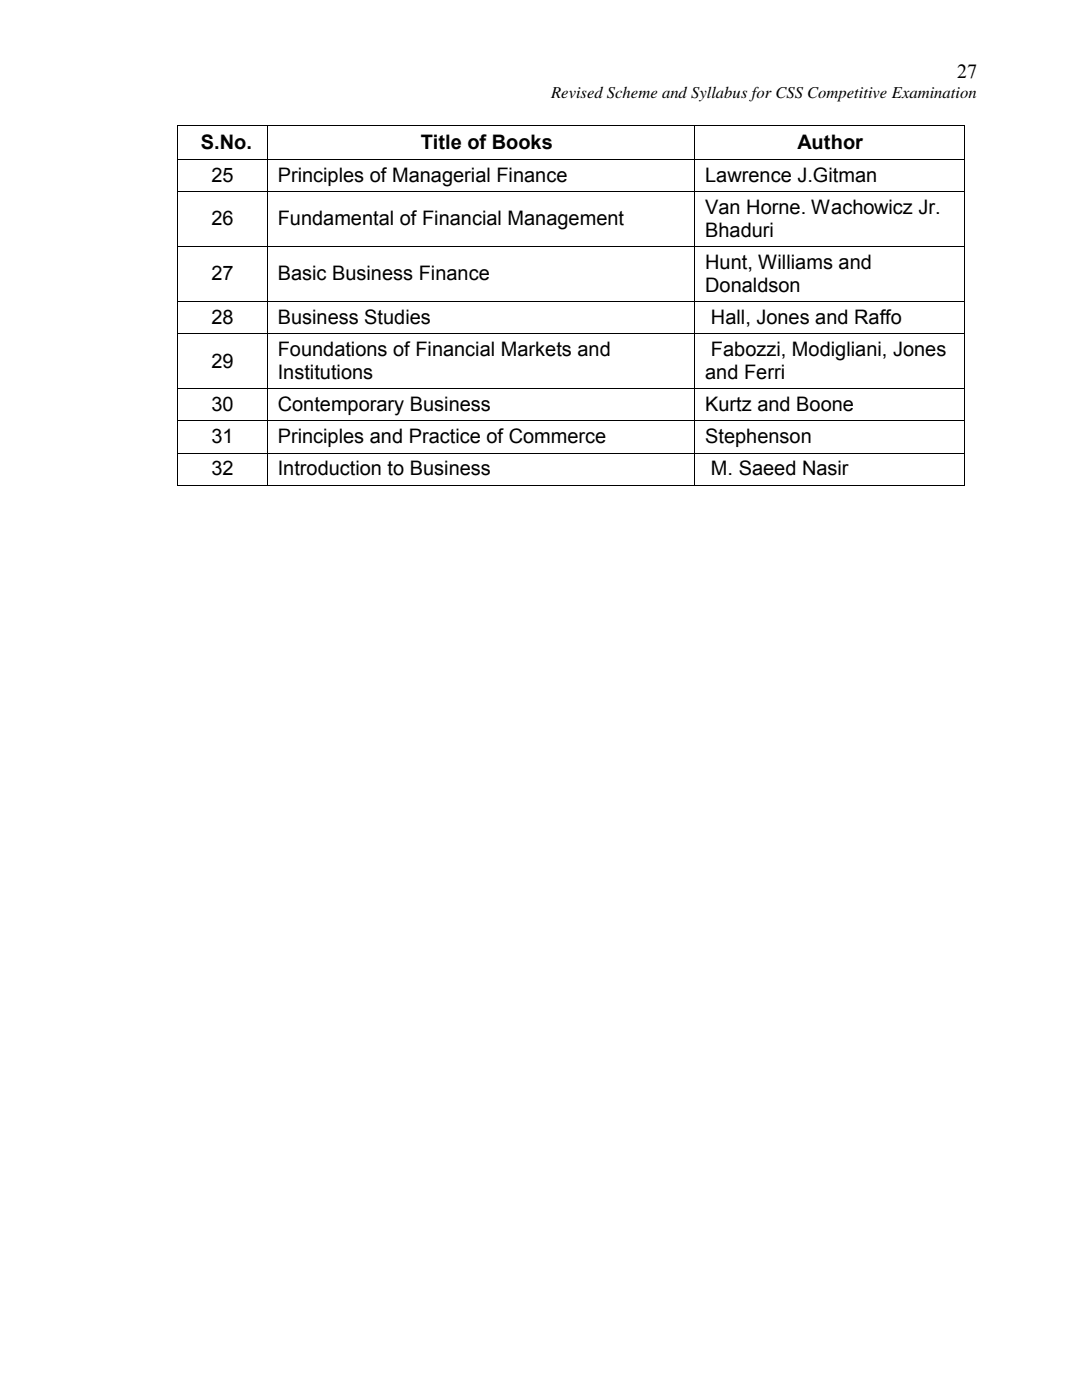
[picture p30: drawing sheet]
<svg xmlns="http://www.w3.org/2000/svg" width="216mm" height="279mm" viewBox="0 0 216 279" stroke-linecap="round" stroke-linejoin="round" font-family="sans-serif">
<defs><g id="words">
<g font-size="4">
<text x="191" y="15.5">27</text>
<text x="40.1" y="29.8">S.No.</text>
<text x="83.9" y="29.8">Title of Books</text>
<text x="159.1" y="29.8">Author</text>
<text x="42.2" y="36.2">25</text>
<text x="55.4" y="36.2">Principles of Managerial Finance</text>
<text x="140.7" y="36.2">Lawrence J.Gitman</text>
<text x="42.2" y="44.9">26</text>
<text x="55.4" y="44.9">Fundamental of Financial Management</text>
<text x="140.7" y="42.7">Van Horne. Wachowicz Jr.</text>
<text x="140.7" y="47.2">Bhaduri</text>
<text x="140.7" y="53.7">Hunt, Williams and</text>
<text x="42.2" y="55.9">27</text>
<text x="55.4" y="55.9">Basic Business Finance</text>
<text x="140.7" y="58.2">Donaldson</text>
<text x="42.2" y="64.6">28</text>
<text x="55.4" y="64.6">Business Studies</text>
<text x="141.9" y="64.6">Hall, Jones and Raffo</text>
<text x="55.4" y="71">Foundations of Financial Markets and</text>
<text x="141.9" y="71">Fabozzi, Modigliani, Jones</text>
<text x="42.2" y="73.4">29</text>
<text x="55.4" y="75.6">Institutions</text>
<text x="140.7" y="75.6">and Ferri</text>
<text x="42.2" y="82">30</text>
<text x="55.4" y="82">Contemporary Business</text>
<text x="140.7" y="82">Kurtz and Boone</text>
<text x="42.2" y="88.5">31</text>
<text x="55.4" y="88.5">Principles and Practice of Commerce</text>
<text x="140.7" y="88.5">Stephenson</text>
<text x="42.2" y="94.9">32</text>
<text x="55.4" y="94.9">Introduction to Business</text>
<text x="141.9" y="94.9">M. Saeed Nasir</text>
</g>
<text font-size="3.3" x="110" y="19.5">Revised Scheme and Syllabus for CSS Competitive Examination</text>
</g></defs>
<g fill="#000">
<path d="M35.4 24.9h.2v.2h-.2zM35.4 31.7l.2 .1zM35.4 38.1h.2v.2h-.2zM53.3 24.9h.1v.2h-.1zM53.3 31.7h.1v.1h-.1zM53.3 38.1h.1v.2h-.1zM138.6 24.9h.1v.2h-.1zM138.6 31.7l.1 .1zM138.6 38.1h.1v.2h-.1zM192.4 24.9h.2v.2h-.2zM192.4 31.7h.2v.1h-.2zM192.4 38.1h.2v.2h-.2z"/>
<path d="M35.4 49.1h.2v.2h-.2zM53.3 49.1h.1v.2h-.1zM138.6 49.1h.1v.2h-.1zM192.4 49.1h.2v.2h-.2zM35.4 60.1h.2v.1h-.2zM35.4 66.5l.2 .1zM35.4 77.5l.2 .1zM53.3 60.1h.1v.1h-.1zM53.3 66.5h.1v.1h-.1zM53.3 77.5h.1v.1h-.1zM138.6 60.1h.1v.1h-.1zM138.6 66.5l.1 .1z"/>
<path d="M138.6 77.5l.1 .1zM192.4 60.1h.2v.1h-.2zM192.4 66.5h.2v.1h-.2zM192.4 77.5h.2v.1h-.2zM35.4 83.9h.2v.2h-.2zM35.4 90.3h.2v.2h-.2zM35.4 96.7h.2v.2h-.2zM53.3 83.9h.1v.2h-.1zM53.3 90.3h.1v.2h-.1zM53.3 96.7h.1v.2h-.1zM138.6 83.9h.1v.2h-.1zM138.6 90.3h.1v.2h-.1z"/>
<path d="M138.6 96.7h.1v.2h-.1zM192.4 83.9h.2v.2h-.2zM192.4 90.3h.2v.2h-.2zM192.4 96.7h.2v.2h-.2z"/>
</g>
<g fill="none" stroke="#000" stroke-width=".2">
<path d="M35.5 25.1v6.6M35.5 31.8v6.3M35.5 38.3v10.8M35.6 25h17.7M35.6 31.8h17.7M35.6 38.2h17.7M53.3 25.1v6.6M53.3 31.8v6.3M53.3 38.3v10.8M53.4 25h85.2M53.4 31.8h85.2M53.4 38.2h85.2"/>
<path d="M138.7 25.1v6.6M138.7 31.8v6.3M138.7 38.3v10.8M138.7 25h53.7M138.7 31.8h53.7M138.7 38.2h53.7M192.5 25.1v6.6M192.5 31.8v6.3M192.5 38.3v10.8M35.5 49.3v10.8M35.6 49.2h17.7M53.3 49.3v10.8"/>
<path d="M53.4 49.2h85.2M138.7 49.3v10.8M138.7 49.2h53.7M192.5 49.3v10.8M35.5 60.2v6.3M35.5 66.6v10.9M35.5 77.6v6.3M35.6 60.2h17.7M35.6 66.6h17.7M35.6 77.6h17.7M53.3 60.2v6.3M53.3 66.6v10.9"/>
<path d="M53.3 77.6v6.3M53.4 60.2h85.2M53.4 66.6h85.2M53.4 77.6h85.2M138.7 60.2v6.3M138.7 66.6v10.9M138.7 77.6v6.3M138.7 60.2h53.7M138.7 66.6h53.7M138.7 77.6h53.7M192.5 60.2v6.3M192.5 66.6v10.9"/>
<path d="M192.5 77.6v6.3M35.5 84.1v6.2M35.5 90.5v6.2M35.6 84h17.7M35.6 90.4h17.7M35.6 96.8h17.7M53.3 84.1v6.2M53.3 90.5v6.2M53.4 84h85.2M53.4 90.4h85.2M53.4 96.8h85.2M138.7 84.1v6.2"/>
<path d="M138.7 90.5v6.2M138.7 84h53.7M138.7 90.4h53.7M138.7 96.8h53.7M192.5 84.1v6.2M192.5 90.5v6.2"/>
</g>
<use href="#words"/>
</svg>
